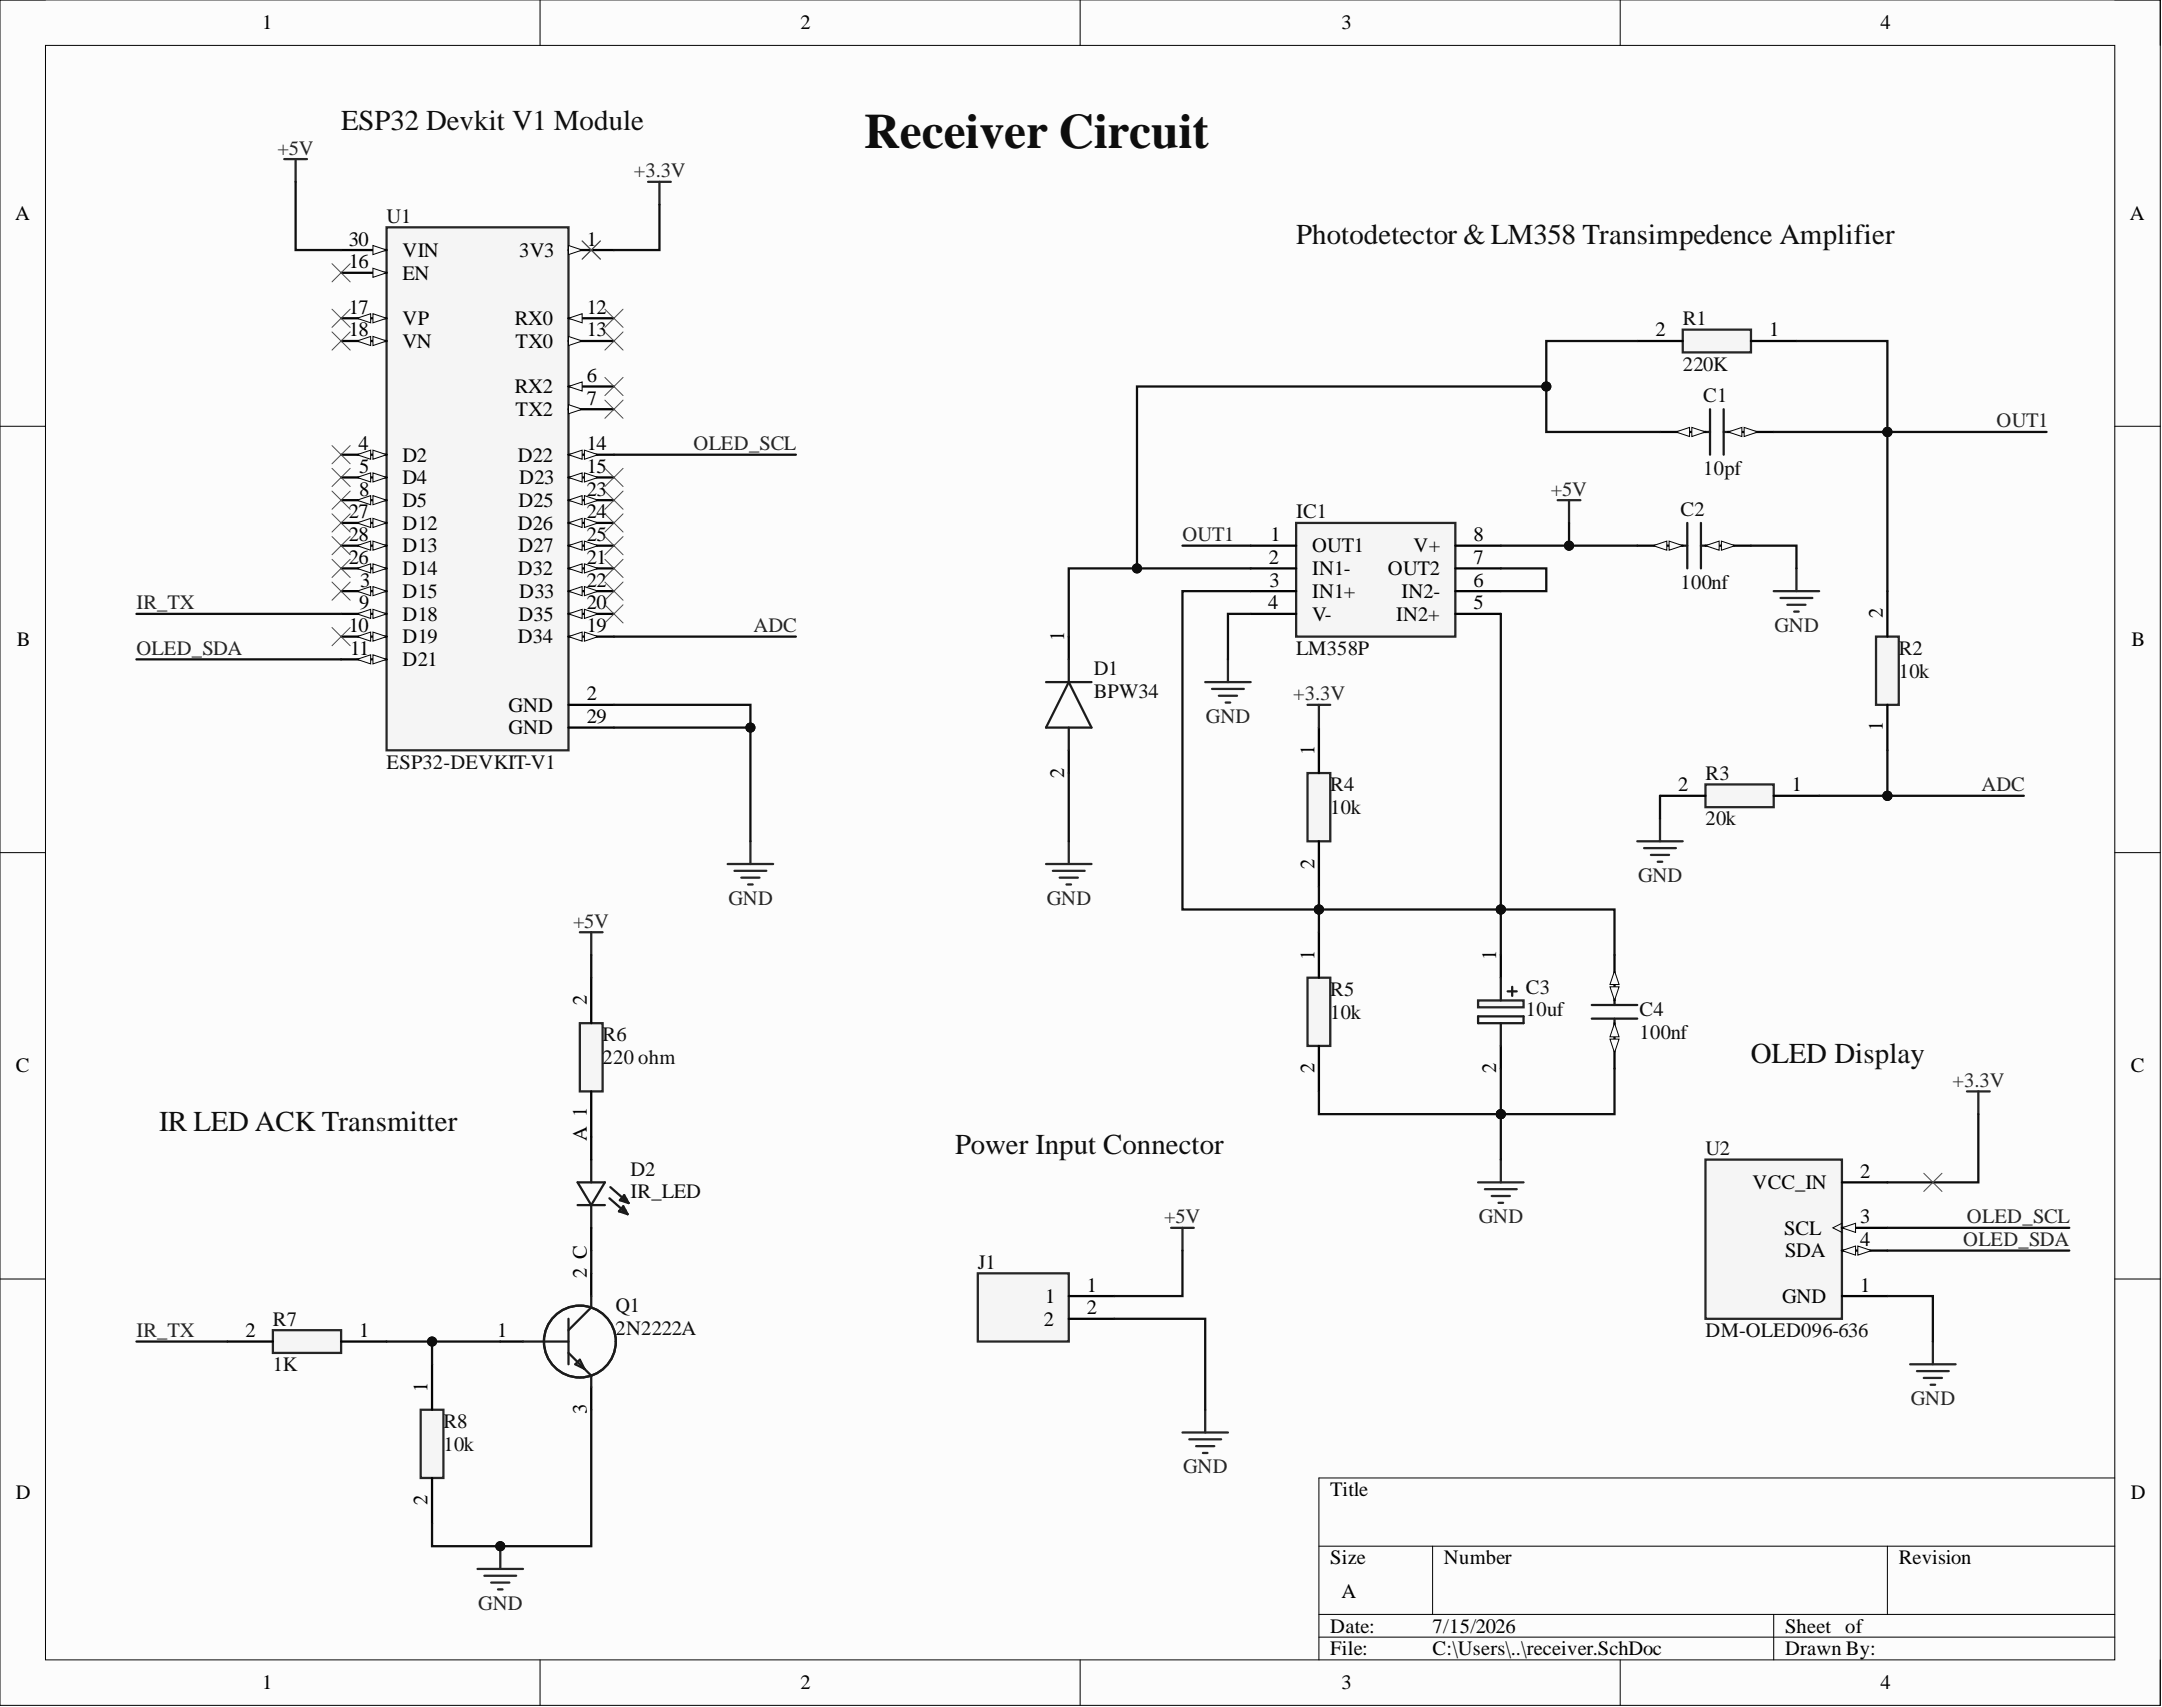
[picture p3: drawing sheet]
<svg xmlns="http://www.w3.org/2000/svg" width="241mm" height="190mm" viewBox="0 0 241 190" stroke-linecap="round" stroke-linejoin="round" font-family="sans-serif">
<defs><g id="words">
<text font-size="5.5" fill="#0e0e0e" x="96.4" y="16.6">Receiver Circuit</text>
<g font-size="3.2" fill="#0e0e0e">
<text x="38.1" y="14.5">ESP32 Devkit V1 Module</text>
<text x="144.7" y="27.2">Photodetector &amp;LM358 Transimpedence Amplifier</text>
<text x="195.4" y="118.6">OLED Display</text>
<text x="17.8" y="126.2">IR LED ACK Transmitter</text>
<text x="106.6" y="128.7">Power Input Connector</text>
</g>
<g font-size="2.3">
<text x="29.3" y="3.3">1</text>
<text x="89.3" y="3.3">2</text>
<text x="149.7" y="3.3">3</text>
<text x="209.9" y="3.3">4</text>
<text x="1.7" y="24.5">A</text>
<text x="38.9" y="27.4">30</text>
<text x="38.9" y="29.9">16</text>
<text x="44.9" y="28.7">VIN</text>
<text x="58" y="28.7">3V3</text>
<text x="65.5" y="27.4">1</text>
<text x="237.7" y="24.5">A</text>
<text x="38.9" y="35">17</text>
<text x="44.9" y="31.2">EN</text>
<text x="65.5" y="35">12</text>
<text x="38.9" y="37.5">18</text>
<text x="44.9" y="36.3">VP</text>
<text x="44.9" y="38.8">VN</text>
<text x="57.4" y="36.3">RX0</text>
<text x="57.5" y="38.8">TX0</text>
<text x="65.5" y="37.5">13</text>
<text x="184.8" y="37.5">2</text>
<text x="197.5" y="37.5">1</text>
<text x="57.4" y="43.9">RX2</text>
<text x="57.5" y="46.4">TX2</text>
<text x="65.5" y="42.6">6</text>
<text x="65.5" y="45.2">7</text>
<text x="40" y="50.2">4</text>
<text x="40.1" y="52.8">5</text>
<text x="44.9" y="51.5">D2</text>
<text x="57.8" y="51.5">D22</text>
<text x="65.5" y="50.2">14</text>
<text x="65.5" y="52.8">15</text>
<text x="38.9" y="57.9">27</text>
<text x="40.1" y="55.3">8</text>
<text x="44.9" y="54">D4</text>
<text x="44.9" y="56.6">D5</text>
<text x="44.9" y="59.1">D12</text>
<text x="57.8" y="59.1">D26</text>
<text x="57.9" y="56.6">D25</text>
<text x="58" y="54">D23</text>
<text x="65.5" y="55.3">23</text>
<text x="65.5" y="57.9">24</text>
<text x="38.9" y="60.4">28</text>
<text x="38.9" y="62.9">26</text>
<text x="40.2" y="65.5">3</text>
<text x="44.9" y="61.7">D13</text>
<text x="44.9" y="64.2">D14</text>
<text x="57.8" y="64.2">D32</text>
<text x="57.9" y="61.7">D27</text>
<text x="65.5" y="60.4">25</text>
<text x="65.5" y="62.9">21</text>
<text x="65.5" y="65.5">22</text>
<text x="141.6" y="62.9">2</text>
<text x="141.7" y="65.5">3</text>
<text x="141.8" y="60.4">1</text>
<text x="146.4" y="61.7">OUT1</text>
<text x="146.4" y="64.2">IN1-</text>
<text x="154.9" y="64.2">OUT2</text>
<text x="157.8" y="61.7">V+</text>
<text x="164.5" y="60.4">8</text>
<text x="164.5" y="62.9">7</text>
<text x="164.5" y="65.5">6</text>
<text x="38.9" y="70.5">10</text>
<text x="40.1" y="68">9</text>
<text x="44.9" y="66.7">D15</text>
<text x="44.9" y="69.3">D18</text>
<text x="44.9" y="71.8">D19</text>
<text x="57.8" y="71.8">D34</text>
<text x="57.9" y="69.3">D35</text>
<text x="58" y="66.7">D33</text>
<text x="65.5" y="68">20</text>
<text x="65.5" y="70.5">19</text>
<text x="118.8" y="71.6" transform="rotate(-90 118.8 71.6)">1</text>
<text x="141.5" y="68">4</text>
<text x="146.4" y="66.7">IN1+</text>
<text x="146.4" y="69.3">V-</text>
<text x="155.8" y="69.3">IN2+</text>
<text x="156.4" y="66.7">IN2-</text>
<text x="164.5" y="68">5</text>
<text x="210.1" y="69" transform="rotate(-90 210.1 69)">2</text>
<text x="1.9" y="72.1">B</text>
<text x="39.1" y="73.1">11</text>
<text x="44.9" y="74.3">D21</text>
<text x="237.9" y="72.1">B</text>
<text x="56.8" y="79.4">GND</text>
<text x="56.8" y="82">GND</text>
<text x="65.5" y="78.2">2</text>
<text x="65.5" y="80.7">29</text>
<text x="210.1" y="81.5" transform="rotate(-90 210.1 81.5)">1</text>
<text x="118.8" y="86.8" transform="rotate(-90 118.8 86.8)">2</text>
<text x="146.7" y="84.2" transform="rotate(-90 146.7 84.2)">1</text>
<text x="187.3" y="88.3">2</text>
<text x="200" y="88.3">1</text>
<text x="146.7" y="96.9" transform="rotate(-90 146.7 96.9)">2</text>
<text x="146.7" y="107.1" transform="rotate(-90 146.7 107.1)">1</text>
<text x="167" y="107.1" transform="rotate(-90 167 107.1)">1</text>
<text x="65.5" y="112.2" transform="rotate(-90 65.5 112.2)">2</text>
<text x="1.8" y="119.7">C</text>
<text x="146.7" y="119.8" transform="rotate(-90 146.7 119.8)">2</text>
<text x="167" y="119.8" transform="rotate(-90 167 119.8)">2</text>
<text x="237.8" y="119.7">C</text>
<text x="65.5" y="127.4" transform="rotate(-90 65.5 127.4)">A 1</text>
<text x="207.6" y="131.4">2</text>
<text x="195.6" y="132.7">VCC_IN</text>
<text x="199.1" y="137.8">SCL</text>
<text x="207.6" y="136.5">3</text>
<text x="65.5" y="142.6" transform="rotate(-90 65.5 142.6)">2 C</text>
<text x="199.2" y="140.3">SDA</text>
<text x="207.6" y="139.1">4</text>
<text x="27.4" y="149.2">2</text>
<text x="40.1" y="149.2">1</text>
<text x="55.5" y="149.2">1</text>
<text x="116.5" y="147.9">2</text>
<text x="116.7" y="145.4">1</text>
<text x="121.3" y="144.1">1</text>
<text x="121.3" y="146.7">2</text>
<text x="198.9" y="145.4">GND</text>
<text x="207.6" y="144.1">1</text>
<text x="47.7" y="155.3" transform="rotate(-90 47.7 155.3)">1</text>
<text x="65.5" y="157.8" transform="rotate(-90 65.5 157.8)">3</text>
<text x="1.8" y="167.3">D</text>
<text x="47.7" y="168" transform="rotate(-90 47.7 168)">2</text>
<text x="148.5" y="167">Title</text>
<text x="237.8" y="167.3">D</text>
<text x="148.5" y="174.6">Size</text>
<text x="149.7" y="178.4">A</text>
<text x="161.2" y="174.6">Number</text>
<text x="211.9" y="174.6">Revision</text>
<text x="148.5" y="182.2">Date:</text>
<text x="148.5" y="184.7">File:</text>
<text x="159.9" y="182.2">7/15/2026</text>
<text x="159.9" y="184.7">C:\Users\..\receiver.SchDoc</text>
<text x="199.2" y="182.2">Sheet of</text>
<text x="199.2" y="184.7">Drawn By:</text>
<text x="29.3" y="188.5">1</text>
<text x="89.3" y="188.5">2</text>
<text x="149.7" y="188.5">3</text>
<text x="209.9" y="188.5">4</text>
</g>
<g font-size="2.3" fill="#262626">
<text x="31" y="17.2">+5V</text>
<text x="70.7" y="19.8">+3.3V</text>
<text x="222.8" y="47.7">OUT1</text>
<text x="77.4" y="50.2">OLED_SCL</text>
<text x="173.1" y="55.3">+5V</text>
<text x="132" y="60.4">OUT1</text>
<text x="15.2" y="68">IR_TX</text>
<text x="84.1" y="70.5">ADC</text>
<text x="198" y="70.5">GND</text>
<text x="15.2" y="73.1">OLED_SDA</text>
<text x="134.6" y="80.7">GND</text>
<text x="144.3" y="78.2">+3.3V</text>
<text x="221.1" y="88.3">ADC</text>
<text x="81.3" y="101">GND</text>
<text x="116.8" y="101">GND</text>
<text x="182.8" y="98.5">GND</text>
<text x="64" y="103.5">+5V</text>
<text x="217.9" y="121.3">+3.3V</text>
<text x="129.9" y="136.5">+5V</text>
<text x="165.1" y="136.5">GND</text>
<text x="219.5" y="136.5">OLED_SCL</text>
<text x="219.1" y="139.1">OLED_SDA</text>
<text x="15.2" y="149.2">IR_TX</text>
<text x="213.3" y="156.8">GND</text>
<text x="132.1" y="164.4">GND</text>
<text x="53.4" y="179.7">GND</text>
</g>
<g font-size="2.3" fill="#0e0e0e">
<text x="43.1" y="24.9">U1</text>
<text x="187.8" y="36.3">R1</text>
<text x="187.8" y="41.4">220K</text>
<text x="190.1" y="44.9">C1</text>
<text x="190.1" y="53">10pf</text>
<text x="144.7" y="57.9">IC1</text>
<text x="187.6" y="57.6">C2</text>
<text x="187.6" y="65.7">100nf</text>
<text x="122.1" y="75.4">D1</text>
<text x="122.1" y="77.9">BPW34</text>
<text x="144.7" y="73.1">LM358P</text>
<text x="211.9" y="73.1">R2</text>
<text x="211.9" y="75.6">10k</text>
<text x="43.1" y="85.8">ESP32-DEVKIT-V1</text>
<text x="148.5" y="88.3">R4</text>
<text x="190.3" y="87">R3</text>
<text x="148.5" y="90.8">10k</text>
<text x="190.3" y="92.1">20k</text>
<text x="148.5" y="111.1">R5</text>
<text x="148.5" y="113.7">10k</text>
<text x="170.3" y="110.9">C3</text>
<text x="170.3" y="113.4">10uf</text>
<text x="183" y="113.4">C4</text>
<text x="67.3" y="116.2">R6</text>
<text x="67.3" y="118.8">220 ohm</text>
<text x="183" y="116">100nf</text>
<text x="70.4" y="131.2">D2</text>
<text x="190.3" y="128.9">U2</text>
<text x="70.4" y="133.7">IR_LED</text>
<text x="109.1" y="141.6">J1</text>
<text x="30.5" y="147.9">R7</text>
<text x="68.7" y="146.4">Q1</text>
<text x="68.7" y="149">2N2222A</text>
<text x="190.3" y="149.2">DM-OLED096-636</text>
<text x="30.5" y="153">1K</text>
<text x="49.5" y="159.4">R8</text>
<text x="49.5" y="161.9">10k</text>
</g>
</g></defs>
<path d="M0 0h241.1v190.3h-241.1z" fill-rule="evenodd" fill="#fcfcfc"/>
<path d="M0 0h241.1v190.3h-241.1z" fill="none" stroke="#000" stroke-width=".11"/>
<path d="M5.1 5.1h230.9v180.1h-230.9z" fill-rule="evenodd" fill="#fcfcfc"/>
<g fill="none" stroke="#000" stroke-width=".11">
<path d="M0 0h5.1M60.3 0v5.1M120.6 0v5.1M180.8 0v5.1M236 0h5.1v5.1M5.1 5.1h230.9v180.1h-230.9zM0 47.6h5.1M236 47.6h5.1M0 95.2h5.1M236 95.2h5.1M0 142.7h5.1M236 142.7h5.1"/>
<path d="M147.2 172.6h88.8M159.9 172.6v7.6M210.7 172.6v7.6M236 164.9h-88.8v20.3M60.3 185.2v5.1M120.6 185.2v5.1M147.2 180.2h88.8M147.2 182.7h88.8M180.8 185.2v5.1M198 180.2v5M241.1 185.2v5.1"/>
</g>
<path d="M43.1 25.4h20.3v58.3h-20.3z" fill-rule="evenodd" fill="#f5f5f5"/>
<path d="M43.1 25.4h20.3v58.3h-20.3z" fill="none" stroke="#262626" stroke-width=".25"/>
<path d="M38.1 27.9h5" fill="none" stroke="#000" stroke-width=".25"/>
<path d="M41.6 27.4l1.5 .5-1.5 .5z" fill="#fbfbfb"/>
<path d="M41.6 27.4l1.5 .5-1.5 .5z" fill="none" stroke="#000" stroke-width=".11"/>
<path d="M38.1 30.4h5" fill="none" stroke="#000" stroke-width=".25"/>
<path d="M41.6 29.9l1.5 .5-1.5 .6z" fill="#fbfbfb"/>
<path d="M41.6 29.9l1.5 .5-1.5 .6z" fill="none" stroke="#000" stroke-width=".11"/>
<path d="M38.1 35.5h5" fill="none" stroke="#000" stroke-width=".25"/>
<path d="M41.6 35l1.5 .5-1.5 .5z" fill="#fbfbfb"/>
<path d="M41.6 35l1.5 .5-1.5 .5z" fill="none" stroke="#000" stroke-width=".11"/>
<path d="M39.8 35.5l1.6-.5v1z" fill="#fbfbfb"/>
<path d="M39.8 35.5l1.6-.5v1z" fill="none" stroke="#000" stroke-width=".11"/>
<path d="M38.1 38.1h5" fill="none" stroke="#000" stroke-width=".25"/>
<path d="M41.6 37.5l1.5 .6-1.5 .5z" fill="#fbfbfb"/>
<path d="M41.6 37.5l1.5 .6-1.5 .5z" fill="none" stroke="#000" stroke-width=".11"/>
<path d="M39.8 38.1l1.6-.6v1.1z" fill="#fbfbfb"/>
<path d="M39.8 38.1l1.6-.6v1.1z" fill="none" stroke="#000" stroke-width=".11"/>
<path d="M38.1 50.7h5" fill="none" stroke="#000" stroke-width=".25"/>
<path d="M41.6 50.2l1.5 .5-1.5 .6z" fill="#fbfbfb"/>
<path d="M41.6 50.2l1.5 .5-1.5 .6z" fill="none" stroke="#000" stroke-width=".11"/>
<path d="M39.8 50.7l1.6-.5v1.1z" fill="#fbfbfb"/>
<path d="M39.8 50.7l1.6-.5v1.1z" fill="none" stroke="#000" stroke-width=".11"/>
<path d="M38.1 53.3h5" fill="none" stroke="#000" stroke-width=".25"/>
<path d="M41.6 52.8l1.5 .5-1.5 .5z" fill="#fbfbfb"/>
<path d="M41.6 52.8l1.5 .5-1.5 .5z" fill="none" stroke="#000" stroke-width=".11"/>
<path d="M39.8 53.3l1.6-.5v1z" fill="#fbfbfb"/>
<path d="M39.8 53.3l1.6-.5v1z" fill="none" stroke="#000" stroke-width=".11"/>
<path d="M38.1 55.8h5" fill="none" stroke="#000" stroke-width=".25"/>
<path d="M41.6 55.3l1.5 .5-1.5 .5z" fill="#fbfbfb"/>
<path d="M41.6 55.3l1.5 .5-1.5 .5z" fill="none" stroke="#000" stroke-width=".11"/>
<path d="M39.8 55.8l1.6-.5v1z" fill="#fbfbfb"/>
<path d="M39.8 55.8l1.6-.5v1z" fill="none" stroke="#000" stroke-width=".11"/>
<path d="M38.1 58.4h5" fill="none" stroke="#000" stroke-width=".25"/>
<path d="M41.6 57.9l1.5 .5-1.5 .5z" fill="#fbfbfb"/>
<path d="M41.6 57.9l1.5 .5-1.5 .5z" fill="none" stroke="#000" stroke-width=".11"/>
<path d="M39.8 58.4l1.6-.5v1z" fill="#fbfbfb"/>
<path d="M39.8 58.4l1.6-.5v1z" fill="none" stroke="#000" stroke-width=".11"/>
<path d="M38.1 60.9h5" fill="none" stroke="#000" stroke-width=".25"/>
<path d="M41.6 60.4l1.5 .5-1.5 .5z" fill="#fbfbfb"/>
<path d="M41.6 60.4l1.5 .5-1.5 .5z" fill="none" stroke="#000" stroke-width=".11"/>
<path d="M39.8 60.9l1.6-.5v1z" fill="#fbfbfb"/>
<path d="M39.8 60.9l1.6-.5v1z" fill="none" stroke="#000" stroke-width=".11"/>
<path d="M38.1 63.4h5" fill="none" stroke="#000" stroke-width=".25"/>
<path d="M41.6 62.9l1.5 .5-1.5 .5z" fill="#fbfbfb"/>
<path d="M41.6 62.9l1.5 .5-1.5 .5z" fill="none" stroke="#000" stroke-width=".11"/>
<path d="M39.8 63.4l1.6-.5v1z" fill="#fbfbfb"/>
<path d="M39.8 63.4l1.6-.5v1z" fill="none" stroke="#000" stroke-width=".11"/>
<path d="M38.1 66h5" fill="none" stroke="#000" stroke-width=".25"/>
<path d="M41.6 65.5l1.5 .5-1.5 .5z" fill="#fbfbfb"/>
<path d="M41.6 65.5l1.5 .5-1.5 .5z" fill="none" stroke="#000" stroke-width=".11"/>
<path d="M39.8 66l1.6-.5v1z" fill="#fbfbfb"/>
<path d="M39.8 66l1.6-.5v1z" fill="none" stroke="#000" stroke-width=".11"/>
<path d="M38.1 68.5h5" fill="none" stroke="#000" stroke-width=".25"/>
<path d="M41.6 68l1.5 .5-1.5 .5z" fill="#fbfbfb"/>
<path d="M41.6 68l1.5 .5-1.5 .5z" fill="none" stroke="#000" stroke-width=".11"/>
<path d="M39.8 68.5l1.6-.5v1z" fill="#fbfbfb"/>
<path d="M39.8 68.5l1.6-.5v1z" fill="none" stroke="#000" stroke-width=".11"/>
<path d="M38.1 71h5" fill="none" stroke="#000" stroke-width=".25"/>
<path d="M41.6 70.5l1.5 .5-1.5 .6z" fill="#fbfbfb"/>
<path d="M41.6 70.5l1.5 .5-1.5 .6z" fill="none" stroke="#000" stroke-width=".11"/>
<path d="M39.8 71l1.6-.5v1.1z" fill="#fbfbfb"/>
<path d="M39.8 71l1.6-.5v1.1z" fill="none" stroke="#000" stroke-width=".11"/>
<path d="M38.1 73.6h5" fill="none" stroke="#000" stroke-width=".25"/>
<path d="M41.6 73.1l1.5 .5-1.5 .5z" fill="#fbfbfb"/>
<path d="M41.6 73.1l1.5 .5-1.5 .5z" fill="none" stroke="#000" stroke-width=".11"/>
<path d="M39.8 73.6l1.6-.5v1z" fill="#fbfbfb"/>
<path d="M39.8 73.6l1.6-.5v1z" fill="none" stroke="#000" stroke-width=".11"/>
<path d="M63.4 27.9h5.1" fill="none" stroke="#000" stroke-width=".25"/>
<path d="M63.4 27.4l1.6 .5-1.6 .5z" fill="#fbfbfb"/>
<path d="M63.4 27.4l1.6 .5-1.6 .5z" fill="none" stroke="#000" stroke-width=".11"/>
<path d="M63.4 35.5h5.1" fill="none" stroke="#000" stroke-width=".25"/>
<path d="M63.4 35.5l1.6-.5v1z" fill="#fbfbfb"/>
<path d="M63.4 35.5l1.6-.5v1z" fill="none" stroke="#000" stroke-width=".11"/>
<path d="M63.4 38.1h5.1" fill="none" stroke="#000" stroke-width=".25"/>
<path d="M63.4 37.5l1.6 .6-1.6 .5z" fill="#fbfbfb"/>
<path d="M63.4 37.5l1.6 .6-1.6 .5z" fill="none" stroke="#000" stroke-width=".11"/>
<path d="M63.4 43.1h5.1" fill="none" stroke="#000" stroke-width=".25"/>
<path d="M63.4 43.1l1.6-.5v1z" fill="#fbfbfb"/>
<path d="M63.4 43.1l1.6-.5v1z" fill="none" stroke="#000" stroke-width=".11"/>
<path d="M63.4 45.7h5.1" fill="none" stroke="#000" stroke-width=".25"/>
<path d="M63.4 45.2l1.6 .5-1.6 .5z" fill="#fbfbfb"/>
<path d="M63.4 45.2l1.6 .5-1.6 .5z" fill="none" stroke="#000" stroke-width=".11"/>
<path d="M63.4 50.7h5.1" fill="none" stroke="#000" stroke-width=".25"/>
<path d="M63.4 50.7l1.6-.5v1.1z" fill="#fbfbfb"/>
<path d="M63.4 50.7l1.6-.5v1.1z" fill="none" stroke="#000" stroke-width=".11"/>
<path d="M65.2 50.2l1.5 .5-1.5 .6z" fill="#fbfbfb"/>
<path d="M65.2 50.2l1.5 .5-1.5 .6z" fill="none" stroke="#000" stroke-width=".11"/>
<path d="M63.4 53.3h5.1" fill="none" stroke="#000" stroke-width=".25"/>
<path d="M63.4 53.3l1.6-.5v1z" fill="#fbfbfb"/>
<path d="M63.4 53.3l1.6-.5v1z" fill="none" stroke="#000" stroke-width=".11"/>
<path d="M65.2 52.8l1.5 .5-1.5 .5z" fill="#fbfbfb"/>
<path d="M65.2 52.8l1.5 .5-1.5 .5z" fill="none" stroke="#000" stroke-width=".11"/>
<path d="M63.4 55.8h5.1" fill="none" stroke="#000" stroke-width=".25"/>
<path d="M63.4 55.8l1.6-.5v1z" fill="#fbfbfb"/>
<path d="M63.4 55.8l1.6-.5v1z" fill="none" stroke="#000" stroke-width=".11"/>
<path d="M65.2 55.3l1.5 .5-1.5 .5z" fill="#fbfbfb"/>
<path d="M65.2 55.3l1.5 .5-1.5 .5z" fill="none" stroke="#000" stroke-width=".11"/>
<path d="M63.4 58.4h5.1" fill="none" stroke="#000" stroke-width=".25"/>
<path d="M63.4 58.4l1.6-.5v1z" fill="#fbfbfb"/>
<path d="M63.4 58.4l1.6-.5v1z" fill="none" stroke="#000" stroke-width=".11"/>
<path d="M65.2 57.9l1.5 .5-1.5 .5z" fill="#fbfbfb"/>
<path d="M65.2 57.9l1.5 .5-1.5 .5z" fill="none" stroke="#000" stroke-width=".11"/>
<path d="M63.4 60.9h5.1" fill="none" stroke="#000" stroke-width=".25"/>
<path d="M63.4 60.9l1.6-.5v1z" fill="#fbfbfb"/>
<path d="M63.4 60.9l1.6-.5v1z" fill="none" stroke="#000" stroke-width=".11"/>
<path d="M65.2 60.4l1.5 .5-1.5 .5z" fill="#fbfbfb"/>
<path d="M65.2 60.4l1.5 .5-1.5 .5z" fill="none" stroke="#000" stroke-width=".11"/>
<path d="M63.4 63.4h5.1" fill="none" stroke="#000" stroke-width=".25"/>
<path d="M63.4 63.4l1.6-.5v1z" fill="#fbfbfb"/>
<path d="M63.4 63.4l1.6-.5v1z" fill="none" stroke="#000" stroke-width=".11"/>
<path d="M65.2 62.9l1.5 .5-1.5 .5z" fill="#fbfbfb"/>
<path d="M65.2 62.9l1.5 .5-1.5 .5z" fill="none" stroke="#000" stroke-width=".11"/>
<path d="M63.4 66h5.1" fill="none" stroke="#000" stroke-width=".25"/>
<path d="M63.4 66l1.6-.5v1z" fill="#fbfbfb"/>
<path d="M63.4 66l1.6-.5v1z" fill="none" stroke="#000" stroke-width=".11"/>
<path d="M65.2 65.5l1.5 .5-1.5 .5z" fill="#fbfbfb"/>
<path d="M65.2 65.5l1.5 .5-1.5 .5z" fill="none" stroke="#000" stroke-width=".11"/>
<path d="M63.4 68.5h5.1" fill="none" stroke="#000" stroke-width=".25"/>
<path d="M63.4 68.5l1.6-.5v1z" fill="#fbfbfb"/>
<path d="M63.4 68.5l1.6-.5v1z" fill="none" stroke="#000" stroke-width=".11"/>
<path d="M65.2 68l1.5 .5-1.5 .5z" fill="#fbfbfb"/>
<path d="M65.2 68l1.5 .5-1.5 .5z" fill="none" stroke="#000" stroke-width=".11"/>
<path d="M63.4 71h5.1" fill="none" stroke="#000" stroke-width=".25"/>
<path d="M63.4 71l1.6-.5v1.1z" fill="#fbfbfb"/>
<path d="M63.4 71l1.6-.5v1.1z" fill="none" stroke="#000" stroke-width=".11"/>
<path d="M65.2 70.5l1.5 .5-1.5 .6z" fill="#fbfbfb"/>
<path d="M65.2 70.5l1.5 .5-1.5 .6z" fill="none" stroke="#000" stroke-width=".11"/>
<path d="M63.4 78.7h5.1M63.4 81.2h5.1" fill="none" stroke="#000" stroke-width=".25"/>
<path d="M81.2 96.4h5.1M82 97.2h3.5M82.7 97.9h2.1M83.5 98.7h.5M83.8 93.9v2.5" fill="none" stroke="#262626" stroke-width=".25"/>
<path d="M109.1 142.1h10.2v7.6h-10.2z" fill-rule="evenodd" fill="#f5f5f5"/>
<path d="M31.7 17.8h2.6M33 17.8v2.5M72.3 20.3h2.6M73.6 20.3v2.5M130.7 137h2.5M132 137v2.6M109.1 142.1h10.2v7.6h-10.2zM132 159.9h5.1M134.5 157.3v2.6M132.7 160.6h3.6M133.5 161.4h2M134.3 162.1h.5" fill="none" stroke="#262626" stroke-width=".25"/>
<path d="M119.3 71v2.6M119.3 83.7v2.6M119.3 144.6h5.1M119.3 147.2h5.1" fill="none" stroke="#000" stroke-width=".25"/>
<path d="M116.7 76.1h5.1M119.3 76.1l2.5 5.1h-5.1zM119.3 73.6v2.5M119.3 81.2v2.5" fill="none" stroke="#1c1c1c" stroke-width=".25"/>
<path d="M144.7 58.4h17.7v12.6h-17.7z" fill-rule="evenodd" fill="#f5f5f5"/>
<path d="M144.7 58.4h17.7v12.6h-17.7z" fill="none" stroke="#262626" stroke-width=".25"/>
<path d="M139.6 60.9h5.1M139.6 63.4h5.1M139.6 66h5.1M139.6 68.5h5.1M162.4 60.9h5.1M162.4 63.4h5.1M162.4 66h5.1M162.4 68.5h5.1" fill="none" stroke="#000" stroke-width=".25"/>
<path d="M190.3 129.4h15.3v17.8h-15.3z" fill-rule="evenodd" fill="#f5f5f5"/>
<path d="M190.3 129.4h15.3v17.8h-15.3z" fill="none" stroke="#262626" stroke-width=".25"/>
<path d="M205.6 132h5.1M205.6 137h5.1" fill="none" stroke="#000" stroke-width=".25"/>
<path d="M205.6 137l1.5-.5v1z" fill="#fbfbfb"/>
<path d="M205.6 137l1.5-.5v1zM205.6 136.5l-1 .5 1 .5" fill="none" stroke="#000" stroke-width=".11"/>
<path d="M205.6 139.6h5.1" fill="none" stroke="#000" stroke-width=".25"/>
<path d="M205.6 139.6l1.5-.5v1z" fill="#fbfbfb"/>
<path d="M205.6 139.6l1.5-.5v1z" fill="none" stroke="#000" stroke-width=".11"/>
<path d="M207.4 139.1l1.5 .5-1.5 .5z" fill="#fbfbfb"/>
<path d="M207.4 139.1l1.5 .5-1.5 .5z" fill="none" stroke="#000" stroke-width=".11"/>
<path d="M55.8 149.7h2.6M66 142.1v2.5M66 154.8v2.5M205.6 144.6h5.1" fill="none" stroke="#000" stroke-width=".25"/>
<g fill="none" stroke="#1c1c1c" stroke-width=".25">
<path d="M58.4 149.7h5M63.4 147.2v5.1M63.4 151l2.6 2.5v1.3M64.2 152.3l.5-.6 .5 1.1zM66 144.6v1.3l-2.6 2.5"/>
<circle cx="64.7" cy="149.7" r="4"/>
</g>
<path d="M219.5 121.8h2.6M220.8 121.8v2.5M213.2 152.3h5.1M214 153h3.5M214.7 153.8h2M215.5 154.5h.5M215.7 149.7v2.6" fill="none" stroke="#262626" stroke-width=".25"/>
<path d="M64.7 114.2h2.6v7.6h-2.6z" fill-rule="evenodd" fill="#f5f5f5"/>
<path d="M64.7 114.2h2.6v7.6h-2.6zM64.7 104h2.6M66 104v2.6" fill="none" stroke="#262626" stroke-width=".25"/>
<path d="M66 109.1v5.1M66 121.8v5.1" fill="none" stroke="#000" stroke-width=".25"/>
<path d="M30.5 148.4h7.6v2.6h-7.6z" fill-rule="evenodd" fill="#f5f5f5"/>
<path d="M30.5 148.4h7.6v2.6h-7.6z" fill="none" stroke="#262626" stroke-width=".25"/>
<path d="M25.4 149.7h5.1M38.1 149.7h5" fill="none" stroke="#000" stroke-width=".25"/>
<path d="M47 157.3h2.5v7.6h-2.5z" fill-rule="evenodd" fill="#f5f5f5"/>
<path d="M47 157.3h2.5v7.6h-2.5zM53.3 175.1h5.1M54.1 175.9h3.5M54.8 176.6h2.1M55.6 177.4h.5M55.8 172.6v2.5" fill="none" stroke="#262626" stroke-width=".25"/>
<path d="M66 126.9v2.5M66 137v2.6M48.2 152.3v5M48.2 164.9v5.1" fill="none" stroke="#000" stroke-width=".25"/>
<g fill="none" stroke="#1c1c1c" stroke-width=".25">
<path d="M64.5 132h3l-1.5 2.5zM64.5 134.5h3M66 129.4v2.6M66 134.5v2.5M68 133.7l2 1.8M68.1 132.5l2.1 1.8M69.1 135.2l.5-.6 .4 .9M69.1 135.2l.9 .3M69.2 133.9l.5-.5 .5 .9M69.2 133.9l1 .4M69.5 134.8l.1 .2M69.6 133.6l.1 .2"/>
<path d="M69.8 135.1v.1h-.7M69.9 133.8v.2l-.7-.1"/>
</g>
<circle cx="55.8" cy="172.6" r=".51" fill="#0e0e0e"/>
<circle cx="55.8" cy="172.6" r=".51" fill="none" stroke="#0e0e0e" stroke-width=".11"/>
<path d="M116.7 96.4h5.1M117.5 97.2h3.6M118.3 97.9h2M119 98.7h.5M119.3 93.9v2.5" fill="none" stroke="#262626" stroke-width=".25"/>
<path d="M145.9 86.3h2.6v7.6h-2.6z" fill-rule="evenodd" fill="#f5f5f5"/>
<path d="M145.9 86.3h2.6v7.6h-2.6z" fill="none" stroke="#262626" stroke-width=".25"/>
<path d="M147.2 81.2v5.1M147.2 93.9v5.1" fill="none" stroke="#000" stroke-width=".25"/>
<path d="M145.9 109.1h2.6v7.6h-2.6z" fill-rule="evenodd" fill="#f5f5f5"/>
<path d="M145.9 78.7h2.6M147.2 78.7v2.5M145.9 109.1h2.6v7.6h-2.6z" fill="none" stroke="#262626" stroke-width=".25"/>
<path d="M147.2 104v5.1M147.2 116.7v5.1M180.2 114.2v5.1" fill="none" stroke="#000" stroke-width=".25"/>
<path d="M177.7 113.7h5M177.7 112.2h5M180.2 111.6v.6M180.2 113.7v.5" fill="none" stroke="#1c1c1c" stroke-width=".25"/>
<path d="M180.2 114.2l.5 1.5h-1z" fill="#fbfbfb"/>
<path d="M180.2 114.2l.5 1.5h-1z" fill="none" stroke="#000" stroke-width=".11"/>
<path d="M179.7 116h1l-.5 1.5z" fill="#fbfbfb"/>
<path d="M179.7 116h1l-.5 1.5z" fill="none" stroke="#000" stroke-width=".11"/>
<path d="M180.2 106.6v5" fill="none" stroke="#000" stroke-width=".25"/>
<path d="M179.7 110.1h1l-.5 1.5z" fill="#fbfbfb"/>
<path d="M179.7 110.1h1l-.5 1.5z" fill="none" stroke="#000" stroke-width=".11"/>
<path d="M180.2 108.4l.5 1.5h-1z" fill="#fbfbfb"/>
<path d="M180.2 108.4l.5 1.5h-1z" fill="none" stroke="#000" stroke-width=".11"/>
<path d="M165 111.6h5v.8h-5z" fill-rule="evenodd" fill="#f5f5f5"/>
<path d="M173.9 55.8h2.5M175.1 55.8v2.6M134.5 76.1h5.1M135.3 76.9h3.5M136 77.6h2.1M136.8 78.4h.5M137.1 73.6v2.5M165 111.6h5v.8h-5z" fill="none" stroke="#262626" stroke-width=".25"/>
<path d="M167.5 106.6v2.5M167.5 116.7v2.6" fill="none" stroke="#000" stroke-width=".25"/>
<path d="M165 113.4h5v.8h-5zM167.5 109.1v2.5M167.5 114.2v2.5M168.3 110.6h1M168.8 110.1v1" fill="none" stroke="#1c1c1c" stroke-width=".25"/>
<path d="M187.8 36.8h7.6v2.5h-7.6z" fill-rule="evenodd" fill="#f5f5f5"/>
<path d="M187.8 36.8h7.6v2.5h-7.6z" fill="none" stroke="#262626" stroke-width=".25"/>
<path d="M182.7 38.1h5.1M195.4 38.1h5.1M192.9 48.2h5.1" fill="none" stroke="#000" stroke-width=".25"/>
<path d="M190.3 48.2h.6M190.9 45.7v5M192.4 45.7v5M192.4 48.2h.5" fill="none" stroke="#1c1c1c" stroke-width=".25"/>
<path d="M192.9 48.2l1.5-.5v1z" fill="#fbfbfb"/>
<path d="M192.9 48.2l1.5-.5v1z" fill="none" stroke="#000" stroke-width=".11"/>
<path d="M194.7 47.7l1.5 .5-1.5 .5z" fill="#fbfbfb"/>
<path d="M194.7 47.7l1.5 .5-1.5 .5z" fill="none" stroke="#000" stroke-width=".11"/>
<path d="M185.3 48.2h5" fill="none" stroke="#000" stroke-width=".25"/>
<path d="M188.8 47.7l1.5 .5-1.5 .5z" fill="#fbfbfb"/>
<path d="M188.8 47.7l1.5 .5-1.5 .5z" fill="none" stroke="#000" stroke-width=".11"/>
<path d="M187 48.2l1.6-.5v1z" fill="#fbfbfb"/>
<path d="M187 48.2l1.6-.5v1z" fill="none" stroke="#000" stroke-width=".11"/>
<path d="M209.4 71h2.5v7.7h-2.5z" fill-rule="evenodd" fill="#f5f5f5"/>
<path d="M209.4 71h2.5v7.7h-2.5z" fill="none" stroke="#262626" stroke-width=".25"/>
<path d="M210.7 66v5M210.7 78.7v5" fill="none" stroke="#000" stroke-width=".25"/>
<path d="M190.3 87.5h7.7v2.6h-7.7z" fill-rule="evenodd" fill="#f5f5f5"/>
<path d="M182.7 93.9h5.1M183.5 94.6h3.5M184.3 95.4h2M185 96.2h.5M185.3 91.3v2.6M190.3 87.5h7.7v2.6h-7.7z" fill="none" stroke="#262626" stroke-width=".25"/>
<path d="M190.3 60.9h5.1M185.3 88.8h5M198 88.8h5" fill="none" stroke="#000" stroke-width=".25"/>
<path d="M188.3 58.4v5M189.8 58.4v5M187.8 60.9h.5M189.8 60.9h.5" fill="none" stroke="#1c1c1c" stroke-width=".25"/>
<path d="M190.3 60.9l1.6-.5v1z" fill="#fbfbfb"/>
<path d="M190.3 60.9l1.6-.5v1z" fill="none" stroke="#000" stroke-width=".11"/>
<path d="M192.1 60.4l1.5 .5-1.5 .5z" fill="#fbfbfb"/>
<path d="M192.1 60.4l1.5 .5-1.5 .5z" fill="none" stroke="#000" stroke-width=".11"/>
<path d="M182.7 60.9h5.1" fill="none" stroke="#000" stroke-width=".25"/>
<path d="M186.3 60.4l1.5 .5-1.5 .5z" fill="#fbfbfb"/>
<path d="M186.3 60.4l1.5 .5-1.5 .5z" fill="none" stroke="#000" stroke-width=".11"/>
<path d="M184.5 60.9l1.5-.5v1z" fill="#fbfbfb"/>
<path d="M184.5 60.9l1.5-.5v1z" fill="none" stroke="#000" stroke-width=".11"/>
<path d="M198 66h5M198.7 66.7h3.6M199.5 67.5h2M200.2 68.3h.6M200.5 63.4v2.6M165 132h5M165.7 132.7h3.6M166.5 133.5h2M167.3 134.2h.5M167.5 129.4v2.6" fill="none" stroke="#262626" stroke-width=".25"/>
<path d="M68.5 78.7h15.3v15.2" fill="none" stroke="#0e0e0e" stroke-width=".25"/>
<circle cx="83.8" cy="81.2" r=".51" fill="#0e0e0e"/>
<circle cx="83.8" cy="81.2" r=".51" fill="none" stroke="#0e0e0e" stroke-width=".11"/>
<path d="M68.5 81.2h15.3" fill="none" stroke="#0e0e0e" stroke-width=".25"/>
<circle cx="83.8" cy="81.2" r=".51" fill="#0e0e0e"/>
<circle cx="83.8" cy="81.2" r=".51" fill="none" stroke="#0e0e0e" stroke-width=".11"/>
<g fill="none" stroke="#0e0e0e" stroke-width=".25">
<path d="M33 20.3v7.6h5.1M73.6 22.8v5.1h-5.1M68.5 50.7h20.3M15.2 73.6h22.9M66 106.6v2.5M66 139.6v2.5M132 139.6v5h-7.6M210.7 137h20.3M210.7 139.6h20.3M220.8 124.3v7.7h-10.1M66 157.3v15.3h-17.8v-2.6M124.4 147.2h10.1v10.1"/>
<path d="M210.7 144.6h5v5.1"/>
</g>
<circle cx="55.8" cy="172.6" r=".51" fill="#0e0e0e"/>
<circle cx="55.8" cy="172.6" r=".51" fill="none" stroke="#0e0e0e" stroke-width=".11"/>
<path d="M15.2 68.5h22.9M15.2 149.7h10.2M48.2 149.7v2.6" fill="none" stroke="#0e0e0e" stroke-width=".25"/>
<circle cx="48.2" cy="149.7" r=".51" fill="#0e0e0e"/>
<circle cx="48.2" cy="149.7" r=".51" fill="none" stroke="#0e0e0e" stroke-width=".11"/>
<path d="M43.1 149.7h12.7" fill="none" stroke="#0e0e0e" stroke-width=".25"/>
<circle cx="48.2" cy="149.7" r=".51" fill="#0e0e0e"/>
<circle cx="48.2" cy="149.7" r=".51" fill="none" stroke="#0e0e0e" stroke-width=".11"/>
<path d="M139.6 63.4h-20.3v7.6M119.3 86.3v7.6" fill="none" stroke="#0e0e0e" stroke-width=".25"/>
<circle cx="126.9" cy="63.4" r=".51" fill="#0e0e0e"/>
<circle cx="126.9" cy="63.4" r=".51" fill="none" stroke="#0e0e0e" stroke-width=".11"/>
<path d="M147.2 99v5" fill="none" stroke="#0e0e0e" stroke-width=".25"/>
<circle cx="147.2" cy="101.5" r=".51" fill="#0e0e0e"/>
<circle cx="147.2" cy="101.5" r=".51" fill="none" stroke="#0e0e0e" stroke-width=".11"/>
<path d="M139.6 66h-7.6v35.5h15.2" fill="none" stroke="#0e0e0e" stroke-width=".25"/>
<circle cx="147.2" cy="101.5" r=".51" fill="#0e0e0e"/>
<circle cx="147.2" cy="101.5" r=".51" fill="none" stroke="#0e0e0e" stroke-width=".11"/>
<path d="M147.2 101.5h33v5.1" fill="none" stroke="#0e0e0e" stroke-width=".25"/>
<circle cx="167.5" cy="101.5" r=".51" fill="#0e0e0e"/>
<circle cx="167.5" cy="101.5" r=".51" fill="none" stroke="#0e0e0e" stroke-width=".11"/>
<circle cx="147.2" cy="101.5" r=".51" fill="#0e0e0e"/>
<circle cx="147.2" cy="101.5" r=".51" fill="none" stroke="#0e0e0e" stroke-width=".11"/>
<path d="M132 60.9h7.6M139.6 68.5h-2.5v5.1M210.7 88.8h15.2" fill="none" stroke="#0e0e0e" stroke-width=".25"/>
<circle cx="210.7" cy="88.8" r=".51" fill="#0e0e0e"/>
<circle cx="210.7" cy="88.8" r=".51" fill="none" stroke="#0e0e0e" stroke-width=".11"/>
<path d="M203 88.8h7.7" fill="none" stroke="#0e0e0e" stroke-width=".25"/>
<circle cx="210.7" cy="88.8" r=".51" fill="#0e0e0e"/>
<circle cx="210.7" cy="88.8" r=".51" fill="none" stroke="#0e0e0e" stroke-width=".11"/>
<path d="M182.7 38.1h-10.1v10.1h12.7M68.5 71h20.3M185.3 88.8v2.5" fill="none" stroke="#0e0e0e" stroke-width=".25"/>
<circle cx="172.6" cy="43.1" r=".51" fill="#0e0e0e"/>
<circle cx="172.6" cy="43.1" r=".51" fill="none" stroke="#0e0e0e" stroke-width=".11"/>
<path d="M172.6 43.1h-45.7v20.3" fill="none" stroke="#0e0e0e" stroke-width=".25"/>
<circle cx="172.6" cy="43.1" r=".51" fill="#0e0e0e"/>
<circle cx="172.6" cy="43.1" r=".51" fill="none" stroke="#0e0e0e" stroke-width=".11"/>
<circle cx="126.9" cy="63.4" r=".51" fill="#0e0e0e"/>
<circle cx="126.9" cy="63.4" r=".51" fill="none" stroke="#0e0e0e" stroke-width=".11"/>
<path d="M210.7 48.2v17.8" fill="none" stroke="#0e0e0e" stroke-width=".25"/>
<circle cx="210.7" cy="48.2" r=".51" fill="#0e0e0e"/>
<circle cx="210.7" cy="48.2" r=".51" fill="none" stroke="#0e0e0e" stroke-width=".11"/>
<path d="M198 48.2h30.4" fill="none" stroke="#0e0e0e" stroke-width=".25"/>
<circle cx="210.7" cy="48.2" r=".51" fill="#0e0e0e"/>
<circle cx="210.7" cy="48.2" r=".51" fill="none" stroke="#0e0e0e" stroke-width=".11"/>
<path d="M200.5 38.1h10.2v10.1" fill="none" stroke="#0e0e0e" stroke-width=".25"/>
<circle cx="210.7" cy="48.2" r=".51" fill="#0e0e0e"/>
<circle cx="210.7" cy="48.2" r=".51" fill="none" stroke="#0e0e0e" stroke-width=".11"/>
<path d="M210.7 83.7v5.1" fill="none" stroke="#0e0e0e" stroke-width=".25"/>
<circle cx="210.7" cy="88.8" r=".51" fill="#0e0e0e"/>
<circle cx="210.7" cy="88.8" r=".51" fill="none" stroke="#0e0e0e" stroke-width=".11"/>
<path d="M167.5 60.9h15.2M195.4 60.9h5.1v2.5" fill="none" stroke="#0e0e0e" stroke-width=".25"/>
<circle cx="175.1" cy="60.9" r=".51" fill="#0e0e0e"/>
<circle cx="175.1" cy="60.9" r=".51" fill="none" stroke="#0e0e0e" stroke-width=".11"/>
<path d="M175.1 58.4v2.5" fill="none" stroke="#0e0e0e" stroke-width=".25"/>
<circle cx="175.1" cy="60.9" r=".51" fill="#0e0e0e"/>
<circle cx="175.1" cy="60.9" r=".51" fill="none" stroke="#0e0e0e" stroke-width=".11"/>
<path d="M167.5 63.4h5.1v2.6h-5.1M167.5 68.5v33" fill="none" stroke="#0e0e0e" stroke-width=".25"/>
<circle cx="167.5" cy="101.5" r=".51" fill="#0e0e0e"/>
<circle cx="167.5" cy="101.5" r=".51" fill="none" stroke="#0e0e0e" stroke-width=".11"/>
<path d="M167.5 119.3v5" fill="none" stroke="#0e0e0e" stroke-width=".25"/>
<circle cx="167.5" cy="124.3" r=".51" fill="#0e0e0e"/>
<circle cx="167.5" cy="124.3" r=".51" fill="none" stroke="#0e0e0e" stroke-width=".11"/>
<path d="M167.5 101.5v5.1" fill="none" stroke="#0e0e0e" stroke-width=".25"/>
<circle cx="167.5" cy="101.5" r=".51" fill="#0e0e0e"/>
<circle cx="167.5" cy="101.5" r=".51" fill="none" stroke="#0e0e0e" stroke-width=".11"/>
<path d="M167.5 124.3v5.1" fill="none" stroke="#0e0e0e" stroke-width=".25"/>
<circle cx="167.5" cy="124.3" r=".51" fill="#0e0e0e"/>
<circle cx="167.5" cy="124.3" r=".51" fill="none" stroke="#0e0e0e" stroke-width=".11"/>
<path d="M180.2 119.3v5h-33v-2.5" fill="none" stroke="#0e0e0e" stroke-width=".25"/>
<circle cx="167.5" cy="124.3" r=".51" fill="#0e0e0e"/>
<circle cx="167.5" cy="124.3" r=".51" fill="none" stroke="#0e0e0e" stroke-width=".11"/>
<g fill="none" stroke="#4c4c4c" stroke-width=".11">
<path d="M37.1 34.5l2 2M37.1 37l2 2.1M37.1 29.4l2 2.1M39.1 34.5l-2 2M39.1 37l-2 2.1M39.1 29.4l-2 2.1M65 26.9l2 2M67 26.9l-2 2M67.5 34.5l2 2M67.5 37l2 2.1M69.5 34.5l-2 2M69.5 37l-2 2.1"/>
<path d="M37.1 49.7l2 2.1M37.1 52.3l2 2M37.1 54.8l2 2M37.1 57.3l2 2.1M37.1 59.9l2 2M39.1 49.7l-2 2.1M39.1 52.3l-2 2M39.1 54.8l-2 2M39.1 57.3l-2 2.1M39.1 59.9l-2 2M67.5 42.1l2 2M67.5 44.7l2 2"/>
<path d="M67.5 52.3l2 2M67.5 54.8l2 2M67.5 57.3l2 2.1M67.5 59.9l2 2M69.5 42.1l-2 2M69.5 44.7l-2 2M69.5 52.3l-2 2M69.5 54.8l-2 2M69.5 57.3l-2 2.1M69.5 59.9l-2 2M37.1 62.4l2 2M37.1 65l2 2"/>
<path d="M37.1 70l2 2.1M39.1 65l-2 2M39.1 62.4l-2 2M39.1 70l-2 2.1M67.5 62.4l2 2M67.5 65l2 2M67.5 67.5l2 2M69.5 62.4l-2 2M69.5 65l-2 2M69.5 67.5l-2 2M214.7 130.9l2 2.1M216.7 130.9l-2 2.1"/>
</g>
<use href="#words"/>
</svg>
